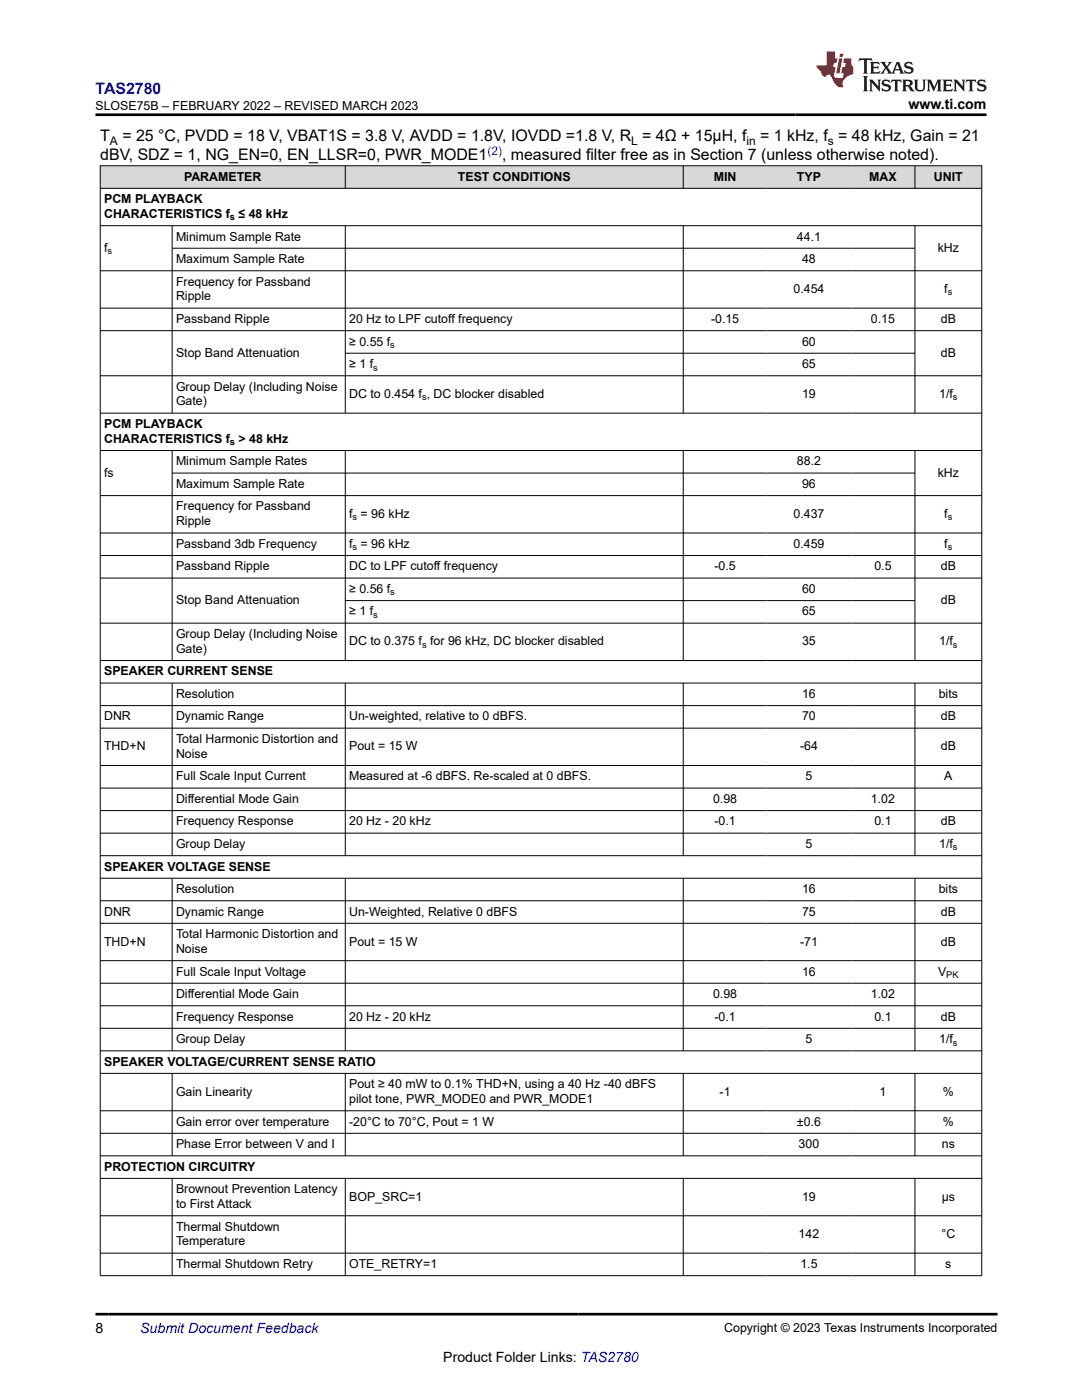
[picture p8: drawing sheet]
<svg xmlns="http://www.w3.org/2000/svg" width="216mm" height="279mm" viewBox="0 0 216 279" stroke-linecap="round" stroke-linejoin="round" font-family="sans-serif">
<defs><g id="words">
<text font-size="3.2" fill="#00f" x="19.1" y="18.7">TAS2780</text>
<g font-size="3.2">
<text x="20" y="28.2">T</text>
<text x="24.4" y="28.2">= 25 °C, PVDD = 18 V, VBAT1S = 3.8 V, AVDD = 1.8V, IOVDD =1.8 V, R = 4Ω + 15µH, f</text>
<text x="151.7" y="28.2">= 1 kHz, f = 48 kHz, Gain = 21</text>
<text x="20" y="32">dBV, SDZ = 1, NG_EN=0, EN_LLSR=0, PWR_MODE1</text>
<text x="100.2" y="32">, measured filter free as in Section 7 (unless otherwise noted).</text>
</g>
<g font-size="2.8">
<text x="181.3" y="21.8">www.ti.com</text>
<text x="19.1" y="266.1">8</text>
<text x="88.4" y="271.7">Product Folder Links: TAS2780</text>
</g>
<text font-size="2.8" fill="#00f" x="28" y="266.1">Submit Document Feedback</text>
<g font-size="2.5">
<text x="19" y="21.9">SLOSE75B – FEBRUARY 2022 – REVISED MARCH 2023</text>
<text x="20.8" y="40.5">PCM PLAYBACK</text>
<text x="36.7" y="36">PARAMETER</text>
<text x="91.4" y="36">TEST CONDITIONS</text>
<text x="142.4" y="36">MIN</text>
<text x="159" y="36">TYP</text>
<text x="173.4" y="36">MAX</text>
<text x="186.4" y="36">UNIT</text>
<text x="20.8" y="43.5">CHARACTERISTICS f ≤ 48 kHz</text>
<text x="20.8" y="50.3">f</text>
<text x="35.1" y="48">Minimum Sample Rate</text>
<text x="35.1" y="52.5">Maximum Sample Rate</text>
<text x="159" y="48">44.1</text>
<text x="160" y="52.5">48</text>
<text x="187.1" y="50.3">kHz</text>
<text x="35.1" y="57">Frequency for Passband</text>
<text x="35.1" y="60">Ripple</text>
<text x="158.3" y="58.5">0.454</text>
<text x="188.4" y="58.5">f</text>
<text x="35.1" y="64.5">Passband Ripple</text>
<text x="69.7" y="64.5">20 Hz to LPF cutoff frequency</text>
<text x="141.9" y="64.5">-0.15</text>
<text x="173.8" y="64.5">0.15</text>
<text x="187.7" y="64.5">dB</text>
<text x="35.1" y="71.2">Stop Band Attenuation</text>
<text x="69.7" y="69">≥ 0.55 f</text>
<text x="160" y="69">60</text>
<text x="187.7" y="71.2">dB</text>
<text x="35.1" y="78">Group Delay (Including Noise</text>
<text x="69.7" y="73.5">≥ 1 f</text>
<text x="160" y="73.5">65</text>
<text x="35.1" y="80.9">Gate)</text>
<text x="69.7" y="79.4">DC to 0.454 f , DC blocker disabled</text>
<text x="160" y="79.4">19</text>
<text x="187.4" y="79.4">1/f</text>
<text x="20.8" y="85.4">PCM PLAYBACK</text>
<text x="20.8" y="88.4">CHARACTERISTICS f &gt; 48 kHz</text>
<text x="20.8" y="95.1">fs</text>
<text x="35.1" y="92.9">Minimum Sample Rates</text>
<text x="159" y="92.9">88.2</text>
<text x="187.1" y="95.1">kHz</text>
<text x="35.1" y="97.4">Maximum Sample Rate</text>
<text x="35.1" y="101.9">Frequency for Passband</text>
<text x="160" y="97.4">96</text>
<text x="35.1" y="104.8">Ripple</text>
<text x="69.7" y="103.4">f = 96 kHz</text>
<text x="158.3" y="103.4">0.437</text>
<text x="188.4" y="103.4">f</text>
<text x="35.1" y="109.3">Passband 3db Frequency</text>
<text x="35.1" y="113.8">Passband Ripple</text>
<text x="69.7" y="109.3">f = 96 kHz</text>
<text x="69.7" y="113.8">DC to LPF cutoff frequency</text>
<text x="142.6" y="113.8">-0.5</text>
<text x="158.3" y="109.3">0.459</text>
<text x="174.5" y="113.8">0.5</text>
<text x="187.7" y="113.8">dB</text>
<text x="188.4" y="109.3">f</text>
<text x="69.7" y="118.3">≥ 0.56 f</text>
<text x="160" y="118.3">60</text>
<text x="35.1" y="120.6">Stop Band Attenuation</text>
<text x="69.7" y="122.8">≥ 1 f</text>
<text x="160" y="122.8">65</text>
<text x="187.7" y="120.6">dB</text>
<text x="35.1" y="127.3">Group Delay (Including Noise</text>
<text x="35.1" y="130.3">Gate)</text>
<text x="69.7" y="128.8">DC to 0.375 f for 96 kHz, DC blocker disabled</text>
<text x="160" y="128.8">35</text>
<text x="187.4" y="128.8">1/f</text>
<text x="20.8" y="134.8">SPEAKER CURRENT SENSE</text>
<text x="20.8" y="143.8">DNR</text>
<text x="35.1" y="139.3">Resolution</text>
<text x="35.1" y="143.8">Dynamic Range</text>
<text x="69.7" y="143.8">Un-weighted, relative to 0 dBFS.</text>
<text x="160" y="139.3">16</text>
<text x="160" y="143.8">70</text>
<text x="187.3" y="139.3">bits</text>
<text x="187.7" y="143.8">dB</text>
<text x="20.8" y="149.8">THD+N</text>
<text x="35.1" y="148.3">Total Harmonic Distortion and</text>
<text x="69.7" y="149.8">Pout = 15 W</text>
<text x="159.6" y="149.8">-64</text>
<text x="187.7" y="149.8">dB</text>
<text x="35.1" y="151.2">Noise</text>
<text x="35.1" y="155.7">Full Scale Input Current</text>
<text x="69.7" y="155.7">Measured at -6 dBFS. Re-scaled at 0 dBFS.</text>
<text x="160.7" y="155.7">5</text>
<text x="188.4" y="155.7">A</text>
<text x="35.1" y="160.2">Differential Mode Gain</text>
<text x="142.3" y="160.2">0.98</text>
<text x="173.8" y="160.2">1.02</text>
<text x="35.1" y="164.7">Frequency Response</text>
<text x="69.7" y="164.7">20 Hz - 20 kHz</text>
<text x="142.6" y="164.7">-0.1</text>
<text x="174.5" y="164.7">0.1</text>
<text x="187.7" y="164.7">dB</text>
<text x="20.8" y="173.7">SPEAKER VOLTAGE SENSE</text>
<text x="35.1" y="169.2">Group Delay</text>
<text x="160.7" y="169.2">5</text>
<text x="187.4" y="169.2">1/f</text>
<text x="35.1" y="178.2">Resolution</text>
<text x="160" y="178.2">16</text>
<text x="187.3" y="178.2">bits</text>
<text x="20.8" y="182.7">DNR</text>
<text x="35.1" y="182.7">Dynamic Range</text>
<text x="69.7" y="182.7">Un-Weighted, Relative 0 dBFS</text>
<text x="160" y="182.7">75</text>
<text x="187.7" y="182.7">dB</text>
<text x="20.8" y="188.7">THD+N</text>
<text x="35.1" y="187.2">Total Harmonic Distortion and</text>
<text x="35.1" y="190.2">Noise</text>
<text x="69.7" y="188.7">Pout = 15 W</text>
<text x="159.6" y="188.7">-71</text>
<text x="187.7" y="188.7">dB</text>
<text x="35.1" y="194.7">Full Scale Input Voltage</text>
<text x="160" y="194.7">16</text>
<text x="187.2" y="194.7">V</text>
<text x="35.1" y="199.2">Differential Mode Gain</text>
<text x="35.1" y="203.7">Frequency Response</text>
<text x="69.7" y="203.7">20 Hz - 20 kHz</text>
<text x="142.3" y="199.2">0.98</text>
<text x="142.6" y="203.7">-0.1</text>
<text x="173.8" y="199.2">1.02</text>
<text x="174.5" y="203.7">0.1</text>
<text x="187.7" y="203.7">dB</text>
<text x="35.1" y="208.2">Group Delay</text>
<text x="160.7" y="208.2">5</text>
<text x="187.4" y="208.2">1/f</text>
<text x="20.8" y="212.7">SPEAKER VOLTAGE/CURRENT SENSE RATIO</text>
<text x="35.1" y="218.7">Gain Linearity</text>
<text x="69.7" y="217.2">Pout ≥ 40 mW to 0.1% THD+N, using a 40 Hz -40 dBFS</text>
<text x="69.7" y="220.1">pilot tone, PWR_MODE0 and PWR_MODE1</text>
<text x="143.6" y="218.7">-1</text>
<text x="175.5" y="218.7">1</text>
<text x="188.1" y="218.7">%</text>
<text x="35.1" y="224.6">Gain error over temperature</text>
<text x="69.7" y="224.6">-20°C to 70°C, Pout = 1 W</text>
<text x="159" y="224.6">±0.6</text>
<text x="188.1" y="224.6">%</text>
<text x="20.8" y="233.6">PROTECTION CIRCUITRY</text>
<text x="35.1" y="229.1">Phase Error between V and I</text>
<text x="159.4" y="229.1">300</text>
<text x="187.9" y="229.1">ns</text>
<text x="35.1" y="238.1">Brownout Prevention Latency</text>
<text x="69.7" y="239.6">BOP_SRC=1</text>
<text x="160" y="239.6">19</text>
<text x="187.9" y="239.6">µs</text>
<text x="35.1" y="241.1">to First Attack</text>
<text x="35.1" y="245.6">Thermal Shutdown</text>
<text x="35.1" y="248.6">Temperature</text>
<text x="159.4" y="247.1">142</text>
<text x="187.8" y="247.1">°C</text>
<text x="35.1" y="253.1">Thermal Shutdown Retry</text>
<text x="69.7" y="253.1">OTE_RETRY=1</text>
<text x="159.7" y="253.1">1.5</text>
<text x="188.6" y="253.1">s</text>
<text x="144.5" y="265.8">Copyright © 2023 Texas Instruments Incorporated</text>
</g>
<g font-size="2.4">
<text x="21.9" y="28.9">A</text>
<text x="126" y="28.9">L</text>
<text x="149" y="28.9">in</text>
<text x="165.2" y="28.9">s</text>
</g>
<text font-size="2.4" fill="#00f" x="97.3" y="31">(2)</text>
<g font-size="1.9">
<text x="45.9" y="44">s</text>
<text x="21.5" y="50.7">s</text>
<text x="189.1" y="59">s</text>
<text x="77.9" y="69.5">s</text>
<text x="74.5" y="73.9">s</text>
<text x="84.2" y="79.9">s</text>
<text x="190.1" y="79.9">s</text>
<text x="45.9" y="88.9">s</text>
<text x="70.3" y="103.8">s</text>
<text x="189.1" y="103.8">s</text>
<text x="70.3" y="109.8">s</text>
<text x="189.1" y="109.8">s</text>
<text x="77.9" y="118.8">s</text>
<text x="74.5" y="123.3">s</text>
<text x="84.2" y="129.3">s</text>
<text x="190.1" y="129.3">s</text>
<text x="190.1" y="169.7">s</text>
<text x="188.8" y="195.2">PK</text>
<text x="190.1" y="208.7">s</text>
</g>
</g></defs>
<g fill="#d8d8d8">
<path d="M20 33.1h175.9v4.5h-175.9z" fill-rule="evenodd"/>
<path d="M20.1 33.1h48.7v4.4h-48.7z" fill-rule="evenodd"/>
<path d="M69 33.1h67.3v4.4h-67.3z" fill-rule="evenodd"/>
<path d="M136.4 33.1h16.6v4.4h-16.6z" fill-rule="evenodd"/>
<path d="M153 33.1h16.9v4.4h-16.9z" fill-rule="evenodd"/>
<path d="M169.9 33.1h12.6v4.4h-12.6z" fill-rule="evenodd"/>
<path d="M182.6 33.1h13.2v4.4h-13.2z" fill-rule="evenodd"/>
</g>
<g fill="#fff">
<path d="M153 54.1h16.9v7.3h-16.9z" fill-rule="evenodd"/>
<path d="M153 99h16.9v7.3h-16.9z" fill-rule="evenodd"/>
<path d="M153 106.4h16.9v4.4h-16.9z" fill-rule="evenodd"/>
<path d="M153 152.8h16.9v4.4h-16.9z" fill-rule="evenodd"/>
<path d="M153 191.8h16.9v4.4h-16.9z" fill-rule="evenodd"/>
<path d="M153 205.3h16.9v4.4h-16.9z" fill-rule="evenodd"/>
</g>
<g fill="none" stroke="#000" stroke-width=".2">
<path d="M19.9 33.1h176.1M19.9 37.6h176.1M20 33v221.7M68.9 33v4.6M136.3 33v4.6M182.6 33v4.6M195.9 33v221.7M19.9 45h176.1M19.9 54h176.1M34.4 45v37.5M34.4 49.5h148.2M68.9 45v37.5"/>
<path d="M136.3 45v37.5M182.6 45v37.5M19.9 61.5h176.1M19.9 66h176.1M19.9 75h176.1M68.9 70.5h113.7M19.9 82.5h176.1M19.9 89.9h176.1M19.9 98.9h176.1M34.4 89.9v42M34.4 94.4h148.2M68.9 89.9v42"/>
<path d="M136.3 89.9v42M182.6 89.9v42M19.9 106.4h176.1M19.9 110.9h176.1M19.9 115.4h176.1M68.9 119.9h113.7M19.9 124.4h176.1M19.9 131.8h176.1M19.9 136.3h176.1M34.4 136.3v34.5M68.9 136.3v34.5M136.3 136.3v34.5"/>
<path d="M182.6 136.3v34.5M19.9 140.8h176.1M19.9 145.3h176.1M19.9 152.8h176.1M19.9 157.3h176.1M19.9 161.8h176.1M19.9 166.3h176.1M19.9 170.8h176.1M19.9 175.3h176.1M19.9 179.8h176.1M34.4 175.3v34.5M68.9 175.3v34.5"/>
<path d="M136.3 175.3v34.5M182.6 175.3v34.5M19.9 184.3h176.1M19.9 191.7h176.1M19.9 196.2h176.1M19.9 200.7h176.1M19.9 205.2h176.1M19.9 209.7h176.1M19.9 214.2h176.1M34.4 214.2v16.5M68.9 214.2v16.5M136.3 214.2v16.5"/>
<path d="M182.6 214.2v16.5M19.9 221.7h176.1M19.9 226.2h176.1M19.9 230.7h176.1M19.9 235.2h176.1M34.4 235.2v19.5M68.9 235.2v19.5M136.3 235.2v19.5M182.6 235.2v19.5M19.9 242.6h176.1M19.9 250.1h176.1M19.9 254.6h176.1"/>
</g>
<path d="M171.5 11.6l-.2 .6 .5-.2h.6v.1v2.2l-.2 .4h1l-.2-.4v-2.2v-.1h.5l.6 .2-.2-.6zM173.6 12.4l.2 .3v1.6l-.2 .4h1.9l.1-.6a1.08 1.08 0 0 1-1.3 .2v-.7h.6l.4 .2v-.7l-.4 .2h-.6v-.5l.2-.2a1 1 0 0 1 1 .3l-.1-.5zM175.7 12.4l.9 1.1-1 1.2h.9l-.2-.2 .5-.8 .4 .8-.2 .2h1.6l-.2-.2 .2-.5h.9l.1 .5-.1 .2h.9l-.2-.4-.8-1.9h-.5l-.9 2.1-.9-1.1 .9-1h-.8l.2 .2-.4 .6-.4-.6 .2-.2zM179 12.8l.4 1h-.7zM180.7 12.5a.65 .65 0 0 0-.2 .7 .65 .65 0 0 0 .6 .5l.6 .1 .1 .3a.79 .79 0 0 1-.7 .4 .79 .79 0 0 1-.7-.5l.1 .7 .2-.1a.93 .93 0 0 0 1.1 0 .93 .93 0 0 0 .4-.9 1.46 1.46 0 0 0-1.2-.6l-.1-.3a1.09 1.09 0 0 1 1.2 .2l-.2-.6-.1 .1-.5-.2zM172.2 15.2l.2 .4v2.2l-.2 .4h1l-.2-.4v-2.2l.2-.4zM173.4 15.9l.2 .4v1.5l-.2 .4h.8l-.3-.4 .1-1.3 1.6 1.8v-2l.2-.4h-.7l.1 .2 .1 1.1-1.2-1.3zM176.2 16a.65 .65 0 0 0-.2 .8 .65 .65 0 0 0 .6 .4l.6 .2 .1 .2a.79 .79 0 0 1-.7 .4 .79 .79 0 0 1-.7-.5l.1 .7 .2-.1a.93 .93 0 0 0 1.1 .1 .93 .93 0 0 0 .4-1 1.46 1.46 0 0 0-1.2-.5l-.1-.4a1.09 1.09 0 0 1 1.2 .2l-.1-.6-.2 .1-.5-.1zM177.9 15.9l-.1 .6a.63 .63 0 0 1 .8-.3v1.6l-.3 .4h1l-.2-.4v-1.6a.66 .66 0 0 1 .8 .3l-.1-.6zM180 15.9l.2 .4v1.5l-.2 .4h1l-.2-.2-.1-.7h.5l.1 .2a.79 .79 0 0 0 1.2 .6l-1-.9a.61 .61 0 0 0 .6-.6 .61 .61 0 0 0-.5-.7zM180.8 16.2h.1a.47 .47 0 0 1 .5 .1 .47 .47 0 0 1 .1 .5l-.1 .1-.7 .1zM182.3 15.9l.2 .2a2.27 2.27 0 0 0 .4 2 1.04 1.04 0 0 0 1.7-.7v-1.3l.2-.2h-.8l.2 .4v1.1a.6 .6 0 0 1-.6 .6 .6 .6 0 0 1-.6-.6v-1.1l.3-.4zM184.9 15.9l.2 .4v1.5l-.2 .4h.8l-.3-.4v-1.4l.9 1.9 .9-1.9v1.4l-.3 .4h1l-.2-.4v-1.5l.2-.4h-.8l-.7 1.5-.6-1.5zM188.1 15.9l.2 .4v1.5l-.2 .4h1.9l.1-.6a1.09 1.09 0 0 1-1.3 .2v-.7h.6l.4 .2v-.6l-.4 .2h-.6v-.6l.2-.1a1.01 1.01 0 0 1 1 .3l-.1-.6zM190.2 15.9l.3 .4v1.5l-.3 .4h.8l-.2-.4v-1.3l1.6 1.8v-2l.2-.4h-.7l.2 .2v1.1l-1.2-1.3zM192.8 15.9l-.1 .6a.63 .63 0 0 1 .8-.3v1.6l-.3 .4h1l-.2-.4v-1.6a.66 .66 0 0 1 .8 .3l-.1-.6zM195.2 16a.65 .65 0 0 0-.2 .8 .65 .65 0 0 0 .6 .4l.6 .2 .2 .2a.79 .79 0 0 1-.7 .4 .79 .79 0 0 1-.7-.5l.1 .7 .2-.1a.93 .93 0 0 0 1 .1 .93 .93 0 0 0 .5-1 1.46 1.46 0 0 0-1.3-.5v-.4a1.09 1.09 0 0 1 1.2 .2l-.2-.6-.2 .1-.5-.1z" fill="#231f20"/>
<path d="M164.9 10.3v2.7h-2l.1 .4 .8 1a.95 .95 0 0 0 1 .9 .59 .59 0 0 1 .5-.4 .59 .59 0 0 1 .5 .3l.4 .8a1.59 1.59 0 0 0 2.1 1.4 1.61 1.61 0 0 1 1-2.3l1-.3-.1-1.5a1.59 1.59 0 0 1-.3-1.7h-1.5l-.2 .9h.6l-.2 .9h-.5l-.2 .9v.3l.4 .1-.1 .9h-.7a.73 .73 0 0 1-1-.7l.3-1.5h-.5l.1-.9h.5l.2-.9h-.5v-1.3zM167.4 11.6l-.6 3.1h.7l.6-3.1zM167.6 10.7l-.1 .6h.7l.1-.6z" fill="#ed1c24"/>
<path d="M19.1 22.9h177.8M19.1 262.3h179.9" fill="none" stroke="#000" stroke-width=".53"/>
<use href="#words"/>
</svg>
